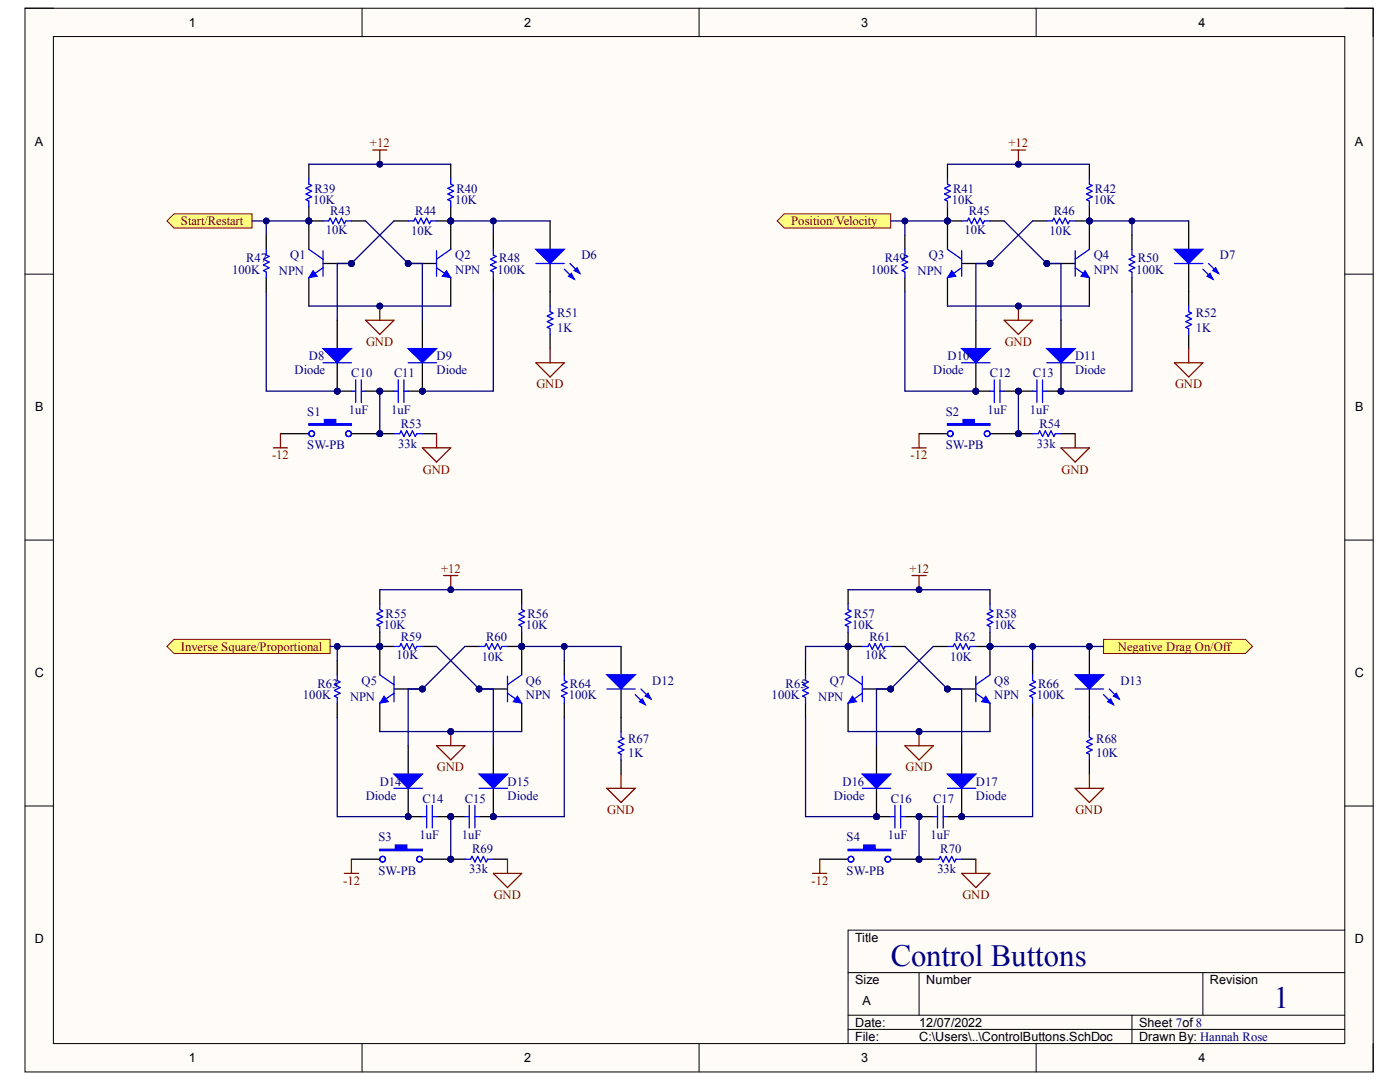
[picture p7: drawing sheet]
<svg xmlns="http://www.w3.org/2000/svg" width="279mm" height="216mm" viewBox="0 0 279 216" stroke-linecap="round" stroke-linejoin="round" font-family="sans-serif">
<defs><g id="words">
<g font-size="6.2" fill="#000080">
<text x="177.8" y="192.8">Control Buttons</text>
<text x="254.2" y="201.2">1</text>
</g>
<g font-size="2.5">
<text x="37.7" y="5.3">1</text>
<text x="104.6" y="5.3">2</text>
<text x="171.8" y="5.3">3</text>
<text x="239.2" y="5.3">4</text>
<text x="6.9" y="29.1">A</text>
<text x="270.4" y="29.1">A</text>
<text x="7" y="82.1">B</text>
<text x="270.5" y="82.1">B</text>
<text x="6.9" y="135.1">C</text>
<text x="270.4" y="135.1">C</text>
<text x="6.9" y="188.2">D</text>
<text x="170.7" y="187.9">Title</text>
<text x="270.4" y="188.2">D</text>
<text x="170.7" y="196.4">Size</text>
<text x="184.9" y="196.4">Number</text>
<text x="241.4" y="196.4">Revision</text>
<text x="172.1" y="200.6">A</text>
<text x="170.7" y="204.9">Date:</text>
<text x="170.7" y="207.7">File:</text>
<text x="183.4" y="204.9">12/07/2022</text>
<text x="183.4" y="207.7">C:\Users\..\ControlButtons.SchDoc</text>
<text x="227.3" y="204.9">Sheet 7of 8</text>
<text x="227.3" y="207.7">Drawn By: Hannah Rose</text>
<text x="37.7" y="212">1</text>
<text x="104.6" y="212">2</text>
<text x="171.8" y="212">3</text>
<text x="239.2" y="212">4</text>
</g>
<g font-size="2.5" fill="#800000">
<text x="73.8" y="29.4">+12</text>
<text x="201.3" y="29.4">+12</text>
<text x="36.1" y="45">Start/Restart</text>
<text x="157.9" y="45">Position/Velocity</text>
<text x="73.1" y="69">GND</text>
<text x="200.5" y="69">GND</text>
<text x="107.1" y="77.5">GND</text>
<text x="234.5" y="77.5">GND</text>
<text x="54.3" y="91.6">-12</text>
<text x="84.4" y="94.5">GND</text>
<text x="181.7" y="91.6">-12</text>
<text x="211.8" y="94.5">GND</text>
<text x="88" y="114.3">+12</text>
<text x="181.5" y="114.3">+12</text>
<text x="36.1" y="129.8">Inverse Square/Proportional</text>
<text x="223.1" y="129.8">Negative Drag On/Off</text>
<text x="87.2" y="153.9">GND</text>
<text x="180.7" y="153.9">GND</text>
<text x="121.2" y="162.4">GND</text>
<text x="214.6" y="162.4">GND</text>
<text x="68.5" y="176.5">-12</text>
<text x="98.5" y="179.3">GND</text>
<text x="162" y="176.5">-12</text>
<text x="192.1" y="179.3">GND</text>
</g>
<g font-size="2.5" fill="#000080">
<text x="62.5" y="40.7">10K</text>
<text x="62.8" y="38.5">R39</text>
<text x="90.8" y="40.7">10K</text>
<text x="91.1" y="38.5">R40</text>
<text x="189.9" y="40.7">10K</text>
<text x="190.2" y="38.5">R41</text>
<text x="218.3" y="40.7">10K</text>
<text x="218.5" y="38.5">R42</text>
<text x="65" y="46.7">10K</text>
<text x="65.9" y="42.9">R43</text>
<text x="82" y="46.9">10K</text>
<text x="82.9" y="42.9">R44</text>
<text x="192.5" y="46.7">10K</text>
<text x="193.3" y="42.9">R45</text>
<text x="209.5" y="46.9">10K</text>
<text x="210.3" y="42.9">R46</text>
<text x="49.1" y="52.3">R47</text>
<text x="57.9" y="51.7">Q1</text>
<text x="90.8" y="51.7">Q2</text>
<text x="99.6" y="52.3">R48</text>
<text x="116" y="51.7">D6</text>
<text x="176.6" y="52.3">R49</text>
<text x="185.4" y="51.7">Q3</text>
<text x="218.3" y="51.7">Q4</text>
<text x="227.1" y="52.3">R50</text>
<text x="243.5" y="51.7">D7</text>
<text x="46.3" y="54.6">100K</text>
<text x="55.6" y="54.9">NPN</text>
<text x="90.8" y="54.6">NPN</text>
<text x="99.3" y="54.6">100K</text>
<text x="173.8" y="54.6">100K</text>
<text x="183.1" y="54.9">NPN</text>
<text x="218.3" y="54.6">NPN</text>
<text x="226.7" y="54.6">100K</text>
<text x="111.2" y="63.3">R51</text>
<text x="238.7" y="63.3">R52</text>
<text x="61.7" y="71.8">D8</text>
<text x="87.1" y="71.8">D9</text>
<text x="111.2" y="66.2">1K</text>
<text x="189.1" y="71.8">D10</text>
<text x="214.6" y="71.8">D11</text>
<text x="238.7" y="66.2">1K</text>
<text x="58.8" y="74.6">Diode</text>
<text x="70.1" y="75.2">C10</text>
<text x="78.6" y="75.2">C11</text>
<text x="87.1" y="74.6">Diode</text>
<text x="186.2" y="74.6">Diode</text>
<text x="197.6" y="75.2">C12</text>
<text x="206.1" y="75.2">C13</text>
<text x="214.6" y="74.6">Diode</text>
<text x="61.3" y="82.9">S1</text>
<text x="69.6" y="82.6">1uF</text>
<text x="78.1" y="82.6">1uF</text>
<text x="188.8" y="82.9">S2</text>
<text x="197" y="82.6">1uF</text>
<text x="205.5" y="82.6">1uF</text>
<text x="61.3" y="89.7">SW-PB</text>
<text x="79.5" y="89.4">33k</text>
<text x="80" y="85.4">R53</text>
<text x="188.8" y="89.7">SW-PB</text>
<text x="206.9" y="89.4">33k</text>
<text x="207.4" y="85.4">R54</text>
<text x="76.6" y="125.6">10K</text>
<text x="77" y="123.3">R55</text>
<text x="105" y="125.6">10K</text>
<text x="105.3" y="123.3">R56</text>
<text x="170.1" y="125.6">10K</text>
<text x="170.4" y="123.3">R57</text>
<text x="198.4" y="125.6">10K</text>
<text x="198.7" y="123.3">R58</text>
<text x="79.2" y="131.6">10K</text>
<text x="80" y="127.9">R59</text>
<text x="96.2" y="131.8">10K</text>
<text x="97" y="127.9">R60</text>
<text x="172.7" y="131.6">10K</text>
<text x="173.5" y="127.9">R61</text>
<text x="189.6" y="131.8">10K</text>
<text x="190.5" y="127.9">R62</text>
<text x="63.3" y="137.2">R63</text>
<text x="72.1" y="136.7">Q5</text>
<text x="105" y="136.7">Q6</text>
<text x="113.7" y="137.2">R64</text>
<text x="130.2" y="136.7">D12</text>
<text x="156.8" y="137.2">R65</text>
<text x="165.6" y="136.7">Q7</text>
<text x="198.4" y="136.7">Q8</text>
<text x="207.2" y="137.2">R66</text>
<text x="223.6" y="136.7">D13</text>
<text x="60.5" y="139.4">100K</text>
<text x="69.9" y="139.8">NPN</text>
<text x="105" y="139.4">NPN</text>
<text x="113.5" y="139.4">100K</text>
<text x="154" y="139.4">100K</text>
<text x="163.3" y="139.8">NPN</text>
<text x="198.4" y="139.4">NPN</text>
<text x="206.9" y="139.4">100K</text>
<text x="125.3" y="148.2">R67</text>
<text x="218.8" y="148.2">R68</text>
<text x="125.3" y="151.1">1K</text>
<text x="218.8" y="151.1">10K</text>
<text x="73" y="159.6">Diode</text>
<text x="75.8" y="156.8">D14</text>
<text x="84.3" y="160.1">C14</text>
<text x="92.8" y="160.1">C15</text>
<text x="101.3" y="156.8">D15</text>
<text x="101.3" y="159.6">Diode</text>
<text x="166.4" y="159.6">Diode</text>
<text x="168.1" y="156.8">D16</text>
<text x="177.8" y="160.1">C16</text>
<text x="186.2" y="160.1">C17</text>
<text x="194.8" y="156.8">D17</text>
<text x="194.8" y="159.6">Diode</text>
<text x="75.5" y="167.8">S3</text>
<text x="83.7" y="167.5">1uF</text>
<text x="92.2" y="167.5">1uF</text>
<text x="169" y="167.8">S4</text>
<text x="177.2" y="167.5">1uF</text>
<text x="185.7" y="167.5">1uF</text>
<text x="94.2" y="170.3">R69</text>
<text x="187.7" y="170.3">R70</text>
<text x="75.5" y="174.6">SW-PB</text>
<text x="93.6" y="174.3">33k</text>
<text x="169" y="174.6">SW-PB</text>
<text x="187.1" y="174.3">33k</text>
</g>
</g></defs>
<path d="M5 1.6h269v212.3h-269z" fill-rule="evenodd" fill="#fffcf8"/>
<path d="M5 1.6h269v212.3h-269z" fill="none" stroke="#000" stroke-width=".2"/>
<path d="M10.7 7.3h257.7v200.9h-257.7z" fill-rule="evenodd" fill="#fffcf8"/>
<g fill="none" stroke="#000" stroke-width=".2">
<path d="M5 1.6h5.7M10.7 7.3h257.7v200.9h-257.7zM72.3 1.6v5.7M139.5 1.6v5.7M206.8 1.6v5.7M268.4 1.6h5.6v5.7M5 54.7h5.7M268.4 54.7h5.6M5 107.8h5.7M268.4 107.8h5.6M5 160.8h5.7M268.4 160.8h5.6"/>
<path d="M169.3 194.1h99.1M183.4 194.1v8.5M240.1 194.1v8.5M268.4 185.6h-99.1v22.6M72.3 208.2v5.7M139.5 208.2v5.7M169.3 202.6h99.1M169.3 205.4h99.1M206.8 208.2v5.7M225.9 202.6v5.6M274 208.2v5.7"/>
</g>
<circle cx="90" cy="44.1" r=".57" fill="#000080"/>
<circle cx="90" cy="44.1" r=".57" fill="none" stroke="#000080" stroke-width=".2"/>
<circle cx="81.5" cy="52.6" r=".57" fill="#000080"/>
<circle cx="81.5" cy="52.6" r=".57" fill="none" stroke="#000080" stroke-width=".2"/>
<path d="M90 44.1v5.7" fill="none" stroke="#000" stroke-width=".25"/>
<circle cx="90" cy="44.1" r=".57" fill="#000080"/>
<circle cx="90" cy="44.1" r=".57" fill="none" stroke="#000080" stroke-width=".2"/>
<path d="M81.5 52.6h5.6" fill="none" stroke="#000" stroke-width=".25"/>
<circle cx="81.5" cy="52.6" r=".57" fill="#000080"/>
<circle cx="81.5" cy="52.6" r=".57" fill="none" stroke="#000080" stroke-width=".2"/>
<path d="M90 55.4v5.7" fill="none" stroke="#000" stroke-width=".25"/>
<path d="M87.1 53.4l2.9 2M87.1 50v5.1M90 49.8l-2.9 1.9" fill="none" stroke="#00f" stroke-width=".25"/>
<path d="M89.1 54l.9 1.4-1.7-.3z" fill="#00f"/>
<path d="M89.1 54l.9 1.4-1.7-.3z" fill="none" stroke="#00f" stroke-width=".2"/>
<circle cx="61.6" cy="44.1" r=".57" fill="#000080"/>
<circle cx="61.6" cy="44.1" r=".57" fill="none" stroke="#000080" stroke-width=".2"/>
<circle cx="70.1" cy="52.6" r=".57" fill="#000080"/>
<circle cx="70.1" cy="52.6" r=".57" fill="none" stroke="#000080" stroke-width=".2"/>
<path d="M61.6 44.1v5.7" fill="none" stroke="#000" stroke-width=".25"/>
<circle cx="61.6" cy="44.1" r=".57" fill="#000080"/>
<circle cx="61.6" cy="44.1" r=".57" fill="none" stroke="#000080" stroke-width=".2"/>
<path d="M64.5 52.6h5.6" fill="none" stroke="#000" stroke-width=".25"/>
<circle cx="70.1" cy="52.6" r=".57" fill="#000080"/>
<circle cx="70.1" cy="52.6" r=".57" fill="none" stroke="#000080" stroke-width=".2"/>
<path d="M61.6 55.4v5.7" fill="none" stroke="#000" stroke-width=".25"/>
<path d="M61.6 49.8l2.9 1.9M64.5 53.4l-2.9 2M64.5 50v5.1" fill="none" stroke="#00f" stroke-width=".25"/>
<path d="M62.5 54l.8 1.1-1.7 .3z" fill="#00f"/>
<path d="M62.5 54l.8 1.1-1.7 .3z" fill="none" stroke="#00f" stroke-width=".2"/>
<circle cx="61.6" cy="44.1" r=".57" fill="#000080"/>
<circle cx="61.6" cy="44.1" r=".57" fill="none" stroke="#000080" stroke-width=".2"/>
<path d="M61.6 44.1h2.9M70.1 44.1h2.9" fill="none" stroke="#000" stroke-width=".25"/>
<circle cx="61.6" cy="44.1" r=".57" fill="#000080"/>
<circle cx="61.6" cy="44.1" r=".57" fill="none" stroke="#000080" stroke-width=".2"/>
<path d="M64.5 44.1h1.1l.3-.6 .6 1.2 .5-1.2 .6 1.2 .5-1.2 .6 1.2 .3-.6h1.1" fill="none" stroke="#00f" stroke-width=".25"/>
<circle cx="90" cy="44.1" r=".57" fill="#000080"/>
<circle cx="90" cy="44.1" r=".57" fill="none" stroke="#000080" stroke-width=".2"/>
<path d="M87.1 44.1h2.9" fill="none" stroke="#000" stroke-width=".25"/>
<circle cx="90" cy="44.1" r=".57" fill="#000080"/>
<circle cx="90" cy="44.1" r=".57" fill="none" stroke="#000080" stroke-width=".2"/>
<path d="M78.6 44.1h2.9" fill="none" stroke="#000" stroke-width=".25"/>
<path d="M81.5 44.1h1.1l.3-.6 .5 1.2 .6-1.2 .6 1.2 .5-1.2 .6 1.2 .3-.6h1.1" fill="none" stroke="#00f" stroke-width=".25"/>
<circle cx="61.6" cy="44.1" r=".57" fill="#000080"/>
<circle cx="61.6" cy="44.1" r=".57" fill="none" stroke="#000080" stroke-width=".2"/>
<path d="M61.6 32.8v2.8M61.6 41.3v2.8" fill="none" stroke="#000" stroke-width=".25"/>
<circle cx="61.6" cy="44.1" r=".57" fill="#000080"/>
<circle cx="61.6" cy="44.1" r=".57" fill="none" stroke="#000080" stroke-width=".2"/>
<path d="M61.6 35.6v1.1l.6 .3-1.1 .6 1.1 .5-1.1 .6 1.1 .6-1.1 .5 .5 .3v1.2" fill="none" stroke="#00f" stroke-width=".25"/>
<circle cx="90" cy="44.1" r=".57" fill="#000080"/>
<circle cx="90" cy="44.1" r=".57" fill="none" stroke="#000080" stroke-width=".2"/>
<path d="M90 32.8v2.8M90 41.3v2.8" fill="none" stroke="#000" stroke-width=".25"/>
<circle cx="90" cy="44.1" r=".57" fill="#000080"/>
<circle cx="90" cy="44.1" r=".57" fill="none" stroke="#000080" stroke-width=".2"/>
<path d="M90 35.6v1.1l.5 .3-1.1 .6 1.1 .5-1.1 .6 1.1 .6-1.1 .5 .6 .3v1.2M53.1 49.8v1.1l.6 .3-1.1 .5 1.1 .6-1.1 .6 1.1 .5-1.1 .6 .5 .3v1.1M98.5 49.8v1.1l.5 .3-1.1 .5 1.1 .6-1.1 .6 1.1 .5-1.1 .6 .6 .3v1.1" fill="none" stroke="#00f" stroke-width=".25"/>
<path d="M53.1 46.9v2.9M53.1 55.4v2.8M98.5 46.9v2.9M98.5 55.4v2.8" fill="none" stroke="#000" stroke-width=".25"/>
<circle cx="75.8" cy="78" r=".57" fill="#000080"/>
<circle cx="75.8" cy="78" r=".57" fill="none" stroke="#000080" stroke-width=".2"/>
<circle cx="84.3" cy="78" r=".57" fill="#000080"/>
<circle cx="84.3" cy="78" r=".57" fill="none" stroke="#000080" stroke-width=".2"/>
<path d="M75.8 78h2.8" fill="none" stroke="#000" stroke-width=".25"/>
<circle cx="75.8" cy="78" r=".57" fill="#000080"/>
<circle cx="75.8" cy="78" r=".57" fill="none" stroke="#000080" stroke-width=".2"/>
<path d="M81.5 78h2.8" fill="none" stroke="#000" stroke-width=".25"/>
<circle cx="84.3" cy="78" r=".57" fill="#000080"/>
<circle cx="84.3" cy="78" r=".57" fill="none" stroke="#000080" stroke-width=".2"/>
<path d="M78.6 78h.9M79.5 75.8v4.5M80.6 75.8v4.5M80.6 78h.9" fill="none" stroke="#00f" stroke-width=".25"/>
<circle cx="67.3" cy="78" r=".57" fill="#000080"/>
<circle cx="67.3" cy="78" r=".57" fill="none" stroke="#000080" stroke-width=".2"/>
<circle cx="75.8" cy="78" r=".57" fill="#000080"/>
<circle cx="75.8" cy="78" r=".57" fill="none" stroke="#000080" stroke-width=".2"/>
<path d="M67.3 78h2.8" fill="none" stroke="#000" stroke-width=".25"/>
<circle cx="67.3" cy="78" r=".57" fill="#000080"/>
<circle cx="67.3" cy="78" r=".57" fill="none" stroke="#000080" stroke-width=".2"/>
<path d="M73 78h2.8" fill="none" stroke="#000" stroke-width=".25"/>
<circle cx="75.8" cy="78" r=".57" fill="#000080"/>
<circle cx="75.8" cy="78" r=".57" fill="none" stroke="#000080" stroke-width=".2"/>
<path d="M70.1 78h.9M71 75.8v4.5M72.1 75.8v4.5M72.1 78h.9" fill="none" stroke="#00f" stroke-width=".25"/>
<circle cx="67.3" cy="78" r=".57" fill="#000080"/>
<circle cx="67.3" cy="78" r=".57" fill="none" stroke="#000080" stroke-width=".2"/>
<path d="M67.3 63.9v5.7M67.3 72.4v5.6" fill="none" stroke="#000" stroke-width=".25"/>
<circle cx="67.3" cy="78" r=".57" fill="#000080"/>
<circle cx="67.3" cy="78" r=".57" fill="none" stroke="#000080" stroke-width=".2"/>
<path d="M64.5 69.6h5.6l-2.8 2.8z" fill="#00f"/>
<path d="M64.5 69.6h5.6l-2.8 2.8zM64.5 72.4h5.6" fill="none" stroke="#00f" stroke-width=".25"/>
<circle cx="84.3" cy="78" r=".57" fill="#000080"/>
<circle cx="84.3" cy="78" r=".57" fill="none" stroke="#000080" stroke-width=".2"/>
<path d="M84.3 63.9v5.7M84.3 72.4v5.6" fill="none" stroke="#000" stroke-width=".25"/>
<circle cx="84.3" cy="78" r=".57" fill="#000080"/>
<circle cx="84.3" cy="78" r=".57" fill="none" stroke="#000080" stroke-width=".2"/>
<path d="M81.5 69.6h5.6l-2.8 2.8z" fill="#00f"/>
<path d="M81.5 69.6h5.6l-2.8 2.8zM81.5 72.4h5.6" fill="none" stroke="#00f" stroke-width=".25"/>
<path d="M74.4 29.9h2.8M75.8 29.9v2.9" fill="none" stroke="#800000" stroke-width=".25"/>
<circle cx="75.8" cy="32.8" r=".57" fill="#000080"/>
<circle cx="75.8" cy="32.8" r=".57" fill="none" stroke="#000080" stroke-width=".2"/>
<circle cx="75.8" cy="86.5" r=".57" fill="#000080"/>
<circle cx="75.8" cy="86.5" r=".57" fill="none" stroke="#000080" stroke-width=".2"/>
<path d="M56 86.5h5.6M70.1 86.5h5.7" fill="none" stroke="#000" stroke-width=".25"/>
<circle cx="75.8" cy="86.5" r=".57" fill="#000080"/>
<circle cx="75.8" cy="86.5" r=".57" fill="none" stroke="#000080" stroke-width=".2"/>
<path d="M61.6 84.6h3.1v-.9h2.3v.9h3.1v.2h-8.5z" fill-rule="evenodd" fill="#00f"/>
<g fill="none" stroke="#00f" stroke-width=".25">
<path d="M61.6 84.6h3.1v-.9h2.3v.9h3.1v.2h-8.5z"/>
<circle cx="62.2" cy="86.5" r=".57"/>
<circle cx="69.6" cy="86.5" r=".57"/>
</g>
<path d="M54.6 89.4h2.8M56 86.5v2.9" fill="none" stroke="#800000" stroke-width=".25"/>
<circle cx="75.8" cy="86.5" r=".57" fill="#000080"/>
<circle cx="75.8" cy="86.5" r=".57" fill="none" stroke="#000080" stroke-width=".2"/>
<path d="M75.8 86.5h2.8M84.3 86.5h2.8" fill="none" stroke="#000" stroke-width=".25"/>
<circle cx="75.8" cy="86.5" r=".57" fill="#000080"/>
<circle cx="75.8" cy="86.5" r=".57" fill="none" stroke="#000080" stroke-width=".2"/>
<path d="M78.6 86.5h1.2l.2-.5 .6 1.1 .6-1.1 .5 1.1 .6-1.1 .6 1.1 .3-.6h1.1" fill="none" stroke="#00f" stroke-width=".25"/>
<path d="M73 63.9h5.6l-2.8 2.8zM75.8 61.1v2.8M84.3 89.4h5.7l-2.9 2.8zM87.1 86.5v2.9" fill="none" stroke="#800000" stroke-width=".25"/>
<circle cx="75.8" cy="61.1" r=".57" fill="#000080"/>
<circle cx="75.8" cy="61.1" r=".57" fill="none" stroke="#000080" stroke-width=".2"/>
<path d="M109.8 44.1v5.7M109.8 52.6v5.6" fill="none" stroke="#000" stroke-width=".25"/>
<path d="M106.9 49.8h5.7l-2.8 2.8z" fill="#00f"/>
<path d="M106.9 49.8h5.7l-2.8 2.8zM112.6 53.7l2 2M113.7 52.6l2 2" fill="none" stroke="#00f" stroke-width=".25"/>
<path d="M113.5 55.1l.5-.5 .6 1.1z" fill="#00f"/>
<path d="M113.5 55.1l.5-.5 .6 1.1z" fill="none" stroke="#00f" stroke-width=".25"/>
<path d="M114.6 54l.6-.6 .5 1.2z" fill="#00f"/>
<path d="M106.9 52.6h5.7M114.6 54l.6-.6 .5 1.2zM109.8 61.1v1.1l.5 .3-1.1 .5 1.1 .6-1.1 .6 1.1 .5-1.1 .6 .6 .3v1.1" fill="none" stroke="#00f" stroke-width=".25"/>
<path d="M109.8 58.2v2.9M109.8 66.7v2.9" fill="none" stroke="#000" stroke-width=".25"/>
<path d="M106.9 72.4h5.7l-2.8 2.8zM109.8 69.6v2.8" fill="none" stroke="#800000" stroke-width=".25"/>
<path d="M33.3 44.1l1.4-1.4h15.6v2.8h-15.6z" fill-rule="evenodd" fill="#ffff80"/>
<path d="M33.3 44.1l1.4-1.4h15.6v2.8h-15.6z" fill="none" stroke="#800000" stroke-width=".2"/>
<circle cx="217.4" cy="44.1" r=".57" fill="#000080"/>
<circle cx="217.4" cy="44.1" r=".57" fill="none" stroke="#000080" stroke-width=".2"/>
<circle cx="208.9" cy="52.6" r=".57" fill="#000080"/>
<circle cx="208.9" cy="52.6" r=".57" fill="none" stroke="#000080" stroke-width=".2"/>
<path d="M217.4 44.1v5.7" fill="none" stroke="#000" stroke-width=".25"/>
<circle cx="217.4" cy="44.1" r=".57" fill="#000080"/>
<circle cx="217.4" cy="44.1" r=".57" fill="none" stroke="#000080" stroke-width=".2"/>
<path d="M208.9 52.6h5.7" fill="none" stroke="#000" stroke-width=".25"/>
<circle cx="208.9" cy="52.6" r=".57" fill="#000080"/>
<circle cx="208.9" cy="52.6" r=".57" fill="none" stroke="#000080" stroke-width=".2"/>
<path d="M217.4 55.4v5.7" fill="none" stroke="#000" stroke-width=".25"/>
<path d="M214.6 53.4l2.8 2M214.6 50v5.1M217.4 49.8l-2.8 1.9" fill="none" stroke="#00f" stroke-width=".25"/>
<path d="M216.6 54l.8 1.4-1.7-.3z" fill="#00f"/>
<path d="M216.6 54l.8 1.4-1.7-.3z" fill="none" stroke="#00f" stroke-width=".2"/>
<circle cx="189.1" cy="44.1" r=".57" fill="#000080"/>
<circle cx="189.1" cy="44.1" r=".57" fill="none" stroke="#000080" stroke-width=".2"/>
<circle cx="197.6" cy="52.6" r=".57" fill="#000080"/>
<circle cx="197.6" cy="52.6" r=".57" fill="none" stroke="#000080" stroke-width=".2"/>
<path d="M189.1 44.1v5.7" fill="none" stroke="#000" stroke-width=".25"/>
<circle cx="189.1" cy="44.1" r=".57" fill="#000080"/>
<circle cx="189.1" cy="44.1" r=".57" fill="none" stroke="#000080" stroke-width=".2"/>
<path d="M191.9 52.6h5.7" fill="none" stroke="#000" stroke-width=".25"/>
<circle cx="197.6" cy="52.6" r=".57" fill="#000080"/>
<circle cx="197.6" cy="52.6" r=".57" fill="none" stroke="#000080" stroke-width=".2"/>
<path d="M189.1 55.4v5.7" fill="none" stroke="#000" stroke-width=".25"/>
<path d="M189.1 49.8l2.8 1.9M191.9 53.4l-2.8 2M191.9 50v5.1" fill="none" stroke="#00f" stroke-width=".25"/>
<path d="M189.9 54l.9 1.1-1.7 .3z" fill="#00f"/>
<path d="M189.9 54l.9 1.1-1.7 .3z" fill="none" stroke="#00f" stroke-width=".2"/>
<circle cx="189.1" cy="44.1" r=".57" fill="#000080"/>
<circle cx="189.1" cy="44.1" r=".57" fill="none" stroke="#000080" stroke-width=".2"/>
<path d="M189.1 44.1h2.8M197.6 44.1h2.8" fill="none" stroke="#000" stroke-width=".25"/>
<circle cx="189.1" cy="44.1" r=".57" fill="#000080"/>
<circle cx="189.1" cy="44.1" r=".57" fill="none" stroke="#000080" stroke-width=".2"/>
<path d="M191.9 44.1h1.2l.2-.6 .6 1.2 .6-1.2 .5 1.2 .6-1.2 .6 1.2 .2-.6h1.2" fill="none" stroke="#00f" stroke-width=".25"/>
<circle cx="217.4" cy="44.1" r=".57" fill="#000080"/>
<circle cx="217.4" cy="44.1" r=".57" fill="none" stroke="#000080" stroke-width=".2"/>
<path d="M214.6 44.1h2.8" fill="none" stroke="#000" stroke-width=".25"/>
<circle cx="217.4" cy="44.1" r=".57" fill="#000080"/>
<circle cx="217.4" cy="44.1" r=".57" fill="none" stroke="#000080" stroke-width=".2"/>
<path d="M206.1 44.1h2.8" fill="none" stroke="#000" stroke-width=".25"/>
<path d="M208.9 44.1h1.1l.3-.6 .6 1.2 .6-1.2 .5 1.2 .6-1.2 .6 1.2 .2-.6h1.2" fill="none" stroke="#00f" stroke-width=".25"/>
<circle cx="189.1" cy="44.1" r=".57" fill="#000080"/>
<circle cx="189.1" cy="44.1" r=".57" fill="none" stroke="#000080" stroke-width=".2"/>
<path d="M189.1 32.8v2.8M189.1 41.3v2.8" fill="none" stroke="#000" stroke-width=".25"/>
<circle cx="189.1" cy="44.1" r=".57" fill="#000080"/>
<circle cx="189.1" cy="44.1" r=".57" fill="none" stroke="#000080" stroke-width=".2"/>
<path d="M189.1 35.6v1.1l.5 .3-1.1 .6 1.1 .6-1.1 .5 1.1 .6-1.1 .5 .6 .3v1.2" fill="none" stroke="#00f" stroke-width=".25"/>
<circle cx="217.4" cy="44.1" r=".57" fill="#000080"/>
<circle cx="217.4" cy="44.1" r=".57" fill="none" stroke="#000080" stroke-width=".2"/>
<path d="M217.4 32.8v2.8M217.4 41.3v2.8" fill="none" stroke="#000" stroke-width=".25"/>
<circle cx="217.4" cy="44.1" r=".57" fill="#000080"/>
<circle cx="217.4" cy="44.1" r=".57" fill="none" stroke="#000080" stroke-width=".2"/>
<path d="M217.4 35.6v1.1l.6 .3-1.2 .6 1.2 .6-1.2 .5 1.2 .6-1.2 .5 .6 .3v1.2M180.6 49.8v1.1l.6 .3-1.2 .5 1.2 .6-1.2 .6 1.2 .5-1.2 .6 .6 .3v1.1M225.9 49.8v1.1l.6 .3-1.2 .5 1.2 .6-1.2 .6 1.2 .5-1.2 .6 .6 .3v1.1" fill="none" stroke="#00f" stroke-width=".25"/>
<path d="M180.6 46.9v2.9M180.6 55.4v2.8M225.9 46.9v2.9M225.9 55.4v2.8" fill="none" stroke="#000" stroke-width=".25"/>
<circle cx="203.2" cy="78.1" r=".56" fill="#000080"/>
<circle cx="203.2" cy="78.1" r=".56" fill="none" stroke="#000080" stroke-width=".2"/>
<circle cx="211.7" cy="78.1" r=".57" fill="#000080"/>
<circle cx="211.7" cy="78.1" r=".57" fill="none" stroke="#000080" stroke-width=".2"/>
<path d="M203.2 78h2.9" fill="none" stroke="#000" stroke-width=".25"/>
<circle cx="203.2" cy="78.1" r=".56" fill="#000080"/>
<circle cx="203.2" cy="78.1" r=".56" fill="none" stroke="#000080" stroke-width=".2"/>
<path d="M208.9 78h2.8" fill="none" stroke="#000" stroke-width=".25"/>
<circle cx="211.7" cy="78.1" r=".57" fill="#000080"/>
<circle cx="211.7" cy="78.1" r=".57" fill="none" stroke="#000080" stroke-width=".2"/>
<path d="M206.1 78h.8M206.9 75.8v4.5M208.1 75.8v4.5M208.1 78h.8" fill="none" stroke="#00f" stroke-width=".25"/>
<circle cx="194.7" cy="78.1" r=".57" fill="#000080"/>
<circle cx="194.7" cy="78.1" r=".57" fill="none" stroke="#000080" stroke-width=".2"/>
<circle cx="203.2" cy="78.1" r=".56" fill="#000080"/>
<circle cx="203.2" cy="78.1" r=".56" fill="none" stroke="#000080" stroke-width=".2"/>
<path d="M194.8 78h2.8" fill="none" stroke="#000" stroke-width=".25"/>
<circle cx="194.7" cy="78.1" r=".57" fill="#000080"/>
<circle cx="194.7" cy="78.1" r=".57" fill="none" stroke="#000080" stroke-width=".2"/>
<path d="M200.4 78h2.8" fill="none" stroke="#000" stroke-width=".25"/>
<circle cx="203.2" cy="78.1" r=".56" fill="#000080"/>
<circle cx="203.2" cy="78.1" r=".56" fill="none" stroke="#000080" stroke-width=".2"/>
<path d="M197.6 78h.8M198.4 75.8v4.5M199.6 75.8v4.5M199.6 78h.8" fill="none" stroke="#00f" stroke-width=".25"/>
<circle cx="194.7" cy="78.1" r=".57" fill="#000080"/>
<circle cx="194.7" cy="78.1" r=".57" fill="none" stroke="#000080" stroke-width=".2"/>
<path d="M194.8 63.9v5.7M194.8 72.4v5.6" fill="none" stroke="#000" stroke-width=".25"/>
<circle cx="194.7" cy="78.1" r=".57" fill="#000080"/>
<circle cx="194.7" cy="78.1" r=".57" fill="none" stroke="#000080" stroke-width=".2"/>
<path d="M191.9 69.6h5.7l-2.8 2.8z" fill="#00f"/>
<path d="M191.9 69.6h5.7l-2.8 2.8zM191.9 72.4h5.7" fill="none" stroke="#00f" stroke-width=".25"/>
<circle cx="211.7" cy="78.1" r=".57" fill="#000080"/>
<circle cx="211.7" cy="78.1" r=".57" fill="none" stroke="#000080" stroke-width=".2"/>
<path d="M211.7 63.9v5.7M211.7 72.4v5.6" fill="none" stroke="#000" stroke-width=".25"/>
<circle cx="211.7" cy="78.1" r=".57" fill="#000080"/>
<circle cx="211.7" cy="78.1" r=".57" fill="none" stroke="#000080" stroke-width=".2"/>
<path d="M208.9 69.6h5.7l-2.9 2.8z" fill="#00f"/>
<path d="M208.9 69.6h5.7l-2.9 2.8zM208.9 72.4h5.7" fill="none" stroke="#00f" stroke-width=".25"/>
<path d="M201.8 29.9h2.9M203.2 29.9v2.9" fill="none" stroke="#800000" stroke-width=".25"/>
<circle cx="203.2" cy="32.8" r=".56" fill="#000080"/>
<circle cx="203.2" cy="32.8" r=".56" fill="none" stroke="#000080" stroke-width=".2"/>
<circle cx="203.2" cy="86.5" r=".56" fill="#000080"/>
<circle cx="203.2" cy="86.5" r=".56" fill="none" stroke="#000080" stroke-width=".2"/>
<path d="M183.4 86.5h5.7M197.6 86.5h5.6" fill="none" stroke="#000" stroke-width=".25"/>
<circle cx="203.2" cy="86.5" r=".56" fill="#000080"/>
<circle cx="203.2" cy="86.5" r=".56" fill="none" stroke="#000080" stroke-width=".2"/>
<path d="M189.1 84.6h3.1v-.9h2.3v.9h3.1v.2h-8.5z" fill-rule="evenodd" fill="#00f"/>
<g fill="none" stroke="#00f" stroke-width=".25">
<path d="M189.1 84.6h3.1v-.9h2.3v.9h3.1v.2h-8.5z"/>
<circle cx="189.7" cy="86.5" r=".56"/>
<circle cx="189.7" cy="86.5" r=".57"/>
<circle cx="197" cy="86.5" r=".57"/>
<circle cx="197" cy="86.5" r=".56"/>
</g>
<path d="M182 89.4h2.8M183.4 86.5v2.9" fill="none" stroke="#800000" stroke-width=".25"/>
<circle cx="203.2" cy="86.5" r=".56" fill="#000080"/>
<circle cx="203.2" cy="86.5" r=".56" fill="none" stroke="#000080" stroke-width=".2"/>
<path d="M203.2 86.5h2.9M211.7 86.5h2.9" fill="none" stroke="#000" stroke-width=".25"/>
<circle cx="203.2" cy="86.5" r=".56" fill="#000080"/>
<circle cx="203.2" cy="86.5" r=".56" fill="none" stroke="#000080" stroke-width=".2"/>
<path d="M206.1 86.5h1.1l.3-.5 .6 1.1 .5-1.1 .6 1.1 .6-1.1 .5 1.1 .3-.6h1.1" fill="none" stroke="#00f" stroke-width=".25"/>
<path d="M200.4 63.9h5.7l-2.9 2.8zM203.2 61.1v2.8M211.7 89.4h5.7l-2.8 2.8zM214.6 86.5v2.9" fill="none" stroke="#800000" stroke-width=".25"/>
<circle cx="203.2" cy="61.1" r=".56" fill="#000080"/>
<circle cx="203.2" cy="61.1" r=".56" fill="none" stroke="#000080" stroke-width=".2"/>
<path d="M237.2 44.1v5.7M237.2 52.6v5.6" fill="none" stroke="#000" stroke-width=".25"/>
<path d="M234.4 49.8h5.7l-2.9 2.8z" fill="#00f"/>
<path d="M234.4 49.8h5.7l-2.9 2.8zM240.1 53.7l1.9 2M241.2 52.6l2 2" fill="none" stroke="#00f" stroke-width=".25"/>
<path d="M240.9 55.1l.6-.5 .5 1.1z" fill="#00f"/>
<path d="M240.9 55.1l.6-.5 .5 1.1z" fill="none" stroke="#00f" stroke-width=".25"/>
<path d="M242.6 53.4l.6 1.2-1.2-.6z" fill="#00f"/>
<path d="M234.4 52.6h5.7M242.6 53.4l.6 1.2-1.2-.6zM237.2 61.1v1.1l.6 .3-1.1 .5 1.1 .6-1.1 .6 1.1 .6-1.1 .5 .5 .3v1.1" fill="none" stroke="#00f" stroke-width=".25"/>
<path d="M237.2 58.2v2.9M237.2 66.7v2.9" fill="none" stroke="#000" stroke-width=".25"/>
<path d="M234.4 72.4h5.7l-2.9 2.8zM237.2 69.6v2.8" fill="none" stroke="#800000" stroke-width=".25"/>
<path d="M155.1 44.1l1.4-1.4h21.3v2.8h-21.3z" fill-rule="evenodd" fill="#ffff80"/>
<path d="M155.1 44.1l1.4-1.4h21.3v2.8h-21.3z" fill="none" stroke="#800000" stroke-width=".2"/>
<circle cx="197.6" cy="129" r=".56" fill="#000080"/>
<circle cx="197.6" cy="129" r=".56" fill="none" stroke="#000080" stroke-width=".2"/>
<circle cx="189.1" cy="137.5" r=".57" fill="#000080"/>
<circle cx="189.1" cy="137.5" r=".57" fill="none" stroke="#000080" stroke-width=".2"/>
<path d="M197.6 129v5.6" fill="none" stroke="#000" stroke-width=".25"/>
<circle cx="197.6" cy="129" r=".56" fill="#000080"/>
<circle cx="197.6" cy="129" r=".56" fill="none" stroke="#000080" stroke-width=".2"/>
<path d="M189.1 137.5h5.7" fill="none" stroke="#000" stroke-width=".25"/>
<circle cx="189.1" cy="137.5" r=".57" fill="#000080"/>
<circle cx="189.1" cy="137.5" r=".57" fill="none" stroke="#000080" stroke-width=".2"/>
<path d="M197.6 140.3v5.7" fill="none" stroke="#000" stroke-width=".25"/>
<path d="M194.8 138.3l2.8 2M194.8 134.9v5.1M197.6 134.6l-2.8 2" fill="none" stroke="#00f" stroke-width=".25"/>
<path d="M196.7 138.9l.9 1.4-1.7-.3z" fill="#00f"/>
<path d="M196.7 138.9l.9 1.4-1.7-.3z" fill="none" stroke="#00f" stroke-width=".2"/>
<circle cx="169.3" cy="129" r=".57" fill="#000080"/>
<circle cx="169.3" cy="129" r=".57" fill="none" stroke="#000080" stroke-width=".2"/>
<circle cx="177.8" cy="137.5" r=".57" fill="#000080"/>
<circle cx="177.8" cy="137.5" r=".57" fill="none" stroke="#000080" stroke-width=".2"/>
<path d="M169.3 129v5.6" fill="none" stroke="#000" stroke-width=".25"/>
<circle cx="169.3" cy="129" r=".57" fill="#000080"/>
<circle cx="169.3" cy="129" r=".57" fill="none" stroke="#000080" stroke-width=".2"/>
<path d="M172.1 137.5h5.7" fill="none" stroke="#000" stroke-width=".25"/>
<circle cx="177.8" cy="137.5" r=".57" fill="#000080"/>
<circle cx="177.8" cy="137.5" r=".57" fill="none" stroke="#000080" stroke-width=".2"/>
<path d="M169.3 140.3v5.7" fill="none" stroke="#000" stroke-width=".25"/>
<path d="M169.3 134.6l2.8 2M172.1 138.3l-2.8 2M172.1 134.9v5.1" fill="none" stroke="#00f" stroke-width=".25"/>
<path d="M170.1 138.9l.9 1.1-1.7 .3z" fill="#00f"/>
<path d="M170.1 138.9l.9 1.1-1.7 .3z" fill="none" stroke="#00f" stroke-width=".2"/>
<circle cx="169.3" cy="129" r=".57" fill="#000080"/>
<circle cx="169.3" cy="129" r=".57" fill="none" stroke="#000080" stroke-width=".2"/>
<path d="M169.3 129h2.8M177.8 129h2.8" fill="none" stroke="#000" stroke-width=".25"/>
<circle cx="169.3" cy="129" r=".57" fill="#000080"/>
<circle cx="169.3" cy="129" r=".57" fill="none" stroke="#000080" stroke-width=".2"/>
<path d="M172.1 129h1.1l.3-.6 .6 1.2 .5-1.2 .6 1.2 .6-1.2 .5 1.2 .3-.6h1.2" fill="none" stroke="#00f" stroke-width=".25"/>
<circle cx="197.6" cy="129" r=".56" fill="#000080"/>
<circle cx="197.6" cy="129" r=".56" fill="none" stroke="#000080" stroke-width=".2"/>
<path d="M194.8 129h2.8" fill="none" stroke="#000" stroke-width=".25"/>
<circle cx="197.6" cy="129" r=".56" fill="#000080"/>
<circle cx="197.6" cy="129" r=".56" fill="none" stroke="#000080" stroke-width=".2"/>
<path d="M186.3 129h2.8" fill="none" stroke="#000" stroke-width=".25"/>
<path d="M189.1 129h1.1l.3-.6 .6 1.2 .5-1.2 .6 1.2 .6-1.2 .5 1.2 .3-.6h1.2" fill="none" stroke="#00f" stroke-width=".25"/>
<circle cx="169.3" cy="129" r=".57" fill="#000080"/>
<circle cx="169.3" cy="129" r=".57" fill="none" stroke="#000080" stroke-width=".2"/>
<path d="M169.3 117.7v2.8M169.3 126.2v2.8" fill="none" stroke="#000" stroke-width=".25"/>
<circle cx="169.3" cy="129" r=".57" fill="#000080"/>
<circle cx="169.3" cy="129" r=".57" fill="none" stroke="#000080" stroke-width=".2"/>
<path d="M169.3 120.5v1.1l.5 .3-1.1 .6 1.1 .5-1.1 .6 1.1 .6-1.1 .5 .6 .3v1.2" fill="none" stroke="#00f" stroke-width=".25"/>
<circle cx="197.6" cy="129" r=".56" fill="#000080"/>
<circle cx="197.6" cy="129" r=".56" fill="none" stroke="#000080" stroke-width=".2"/>
<path d="M197.6 117.7v2.8M197.6 126.2v2.8" fill="none" stroke="#000" stroke-width=".25"/>
<circle cx="197.6" cy="129" r=".56" fill="#000080"/>
<circle cx="197.6" cy="129" r=".56" fill="none" stroke="#000080" stroke-width=".2"/>
<path d="M160.8 134.6v1.2l.5 .3-1.1 .5 1.1 .6-1.1 .6 1.1 .5-1.1 .6 .6 .3v1.1M197.6 120.5v1.1l.5 .3-1.1 .6 1.1 .6-1.1 .5 1.1 .6-1.1 .6 .6 .2v1.2M206.1 134.6v1.2l.5 .3-1.1 .5 1.1 .6-1.1 .6 1.1 .5-1.1 .6 .6 .3v1.1" fill="none" stroke="#00f" stroke-width=".25"/>
<path d="M160.8 131.8v2.8M206.1 131.8v2.8M160.8 140.3v2.8M206.1 140.3v2.8" fill="none" stroke="#000" stroke-width=".25"/>
<circle cx="183.4" cy="163" r=".57" fill="#000080"/>
<circle cx="183.4" cy="163" r=".57" fill="none" stroke="#000080" stroke-width=".2"/>
<circle cx="191.9" cy="163" r=".57" fill="#000080"/>
<circle cx="191.9" cy="163" r=".57" fill="none" stroke="#000080" stroke-width=".2"/>
<path d="M183.4 162.9h2.9" fill="none" stroke="#000" stroke-width=".25"/>
<circle cx="183.4" cy="163" r=".57" fill="#000080"/>
<circle cx="183.4" cy="163" r=".57" fill="none" stroke="#000080" stroke-width=".2"/>
<path d="M189.1 162.9h2.8" fill="none" stroke="#000" stroke-width=".25"/>
<circle cx="191.9" cy="163" r=".57" fill="#000080"/>
<circle cx="191.9" cy="163" r=".57" fill="none" stroke="#000080" stroke-width=".2"/>
<path d="M186.3 162.9h.8M187.1 160.7v4.5M188.2 160.7v4.5M188.2 162.9h.9" fill="none" stroke="#00f" stroke-width=".25"/>
<circle cx="174.9" cy="163" r=".56" fill="#000080"/>
<circle cx="174.9" cy="163" r=".56" fill="none" stroke="#000080" stroke-width=".2"/>
<circle cx="183.4" cy="163" r=".57" fill="#000080"/>
<circle cx="183.4" cy="163" r=".57" fill="none" stroke="#000080" stroke-width=".2"/>
<path d="M174.9 162.9h2.9" fill="none" stroke="#000" stroke-width=".25"/>
<circle cx="174.9" cy="163" r=".56" fill="#000080"/>
<circle cx="174.9" cy="163" r=".56" fill="none" stroke="#000080" stroke-width=".2"/>
<path d="M180.6 162.9h2.8" fill="none" stroke="#000" stroke-width=".25"/>
<circle cx="183.4" cy="163" r=".57" fill="#000080"/>
<circle cx="183.4" cy="163" r=".57" fill="none" stroke="#000080" stroke-width=".2"/>
<path d="M177.8 162.9h.8M178.6 160.7v4.5M179.7 160.7v4.5M179.7 162.9h.9" fill="none" stroke="#00f" stroke-width=".25"/>
<circle cx="174.9" cy="163" r=".56" fill="#000080"/>
<circle cx="174.9" cy="163" r=".56" fill="none" stroke="#000080" stroke-width=".2"/>
<path d="M174.9 148.8v5.7M174.9 157.3v5.6" fill="none" stroke="#000" stroke-width=".25"/>
<circle cx="174.9" cy="163" r=".56" fill="#000080"/>
<circle cx="174.9" cy="163" r=".56" fill="none" stroke="#000080" stroke-width=".2"/>
<path d="M172.1 154.5h5.7l-2.9 2.8z" fill="#00f"/>
<path d="M172.1 154.5h5.7l-2.9 2.8zM172.1 157.3h5.7" fill="none" stroke="#00f" stroke-width=".25"/>
<circle cx="191.9" cy="163" r=".57" fill="#000080"/>
<circle cx="191.9" cy="163" r=".57" fill="none" stroke="#000080" stroke-width=".2"/>
<path d="M191.9 148.8v5.7M191.9 157.3v5.6" fill="none" stroke="#000" stroke-width=".25"/>
<circle cx="191.9" cy="163" r=".57" fill="#000080"/>
<circle cx="191.9" cy="163" r=".57" fill="none" stroke="#000080" stroke-width=".2"/>
<path d="M189.1 154.5h5.7l-2.9 2.8z" fill="#00f"/>
<path d="M189.1 154.5h5.7l-2.9 2.8zM189.1 157.3h5.7" fill="none" stroke="#00f" stroke-width=".25"/>
<path d="M182 114.8h2.8M183.4 114.8v2.9" fill="none" stroke="#800000" stroke-width=".25"/>
<circle cx="183.4" cy="117.7" r=".57" fill="#000080"/>
<circle cx="183.4" cy="117.7" r=".57" fill="none" stroke="#000080" stroke-width=".2"/>
<circle cx="183.4" cy="171.4" r=".57" fill="#000080"/>
<circle cx="183.4" cy="171.4" r=".57" fill="none" stroke="#000080" stroke-width=".2"/>
<path d="M163.6 171.4h5.7M177.8 171.4h5.6" fill="none" stroke="#000" stroke-width=".25"/>
<circle cx="183.4" cy="171.4" r=".57" fill="#000080"/>
<circle cx="183.4" cy="171.4" r=".57" fill="none" stroke="#000080" stroke-width=".2"/>
<path d="M169.3 169.5h3.1v-.9h2.2v.9h3.2v.2h-8.5z" fill-rule="evenodd" fill="#00f"/>
<g fill="none" stroke="#00f" stroke-width=".25">
<path d="M169.3 169.5h3.1v-.9h2.2v.9h3.2v.2h-8.5z"/>
<circle cx="169.8" cy="171.4" r=".57"/>
<circle cx="177.2" cy="171.4" r=".56"/>
<circle cx="177.2" cy="171.4" r=".57"/>
</g>
<path d="M162.2 174.3h2.8M163.6 171.4v2.9" fill="none" stroke="#800000" stroke-width=".25"/>
<circle cx="183.4" cy="171.4" r=".57" fill="#000080"/>
<circle cx="183.4" cy="171.4" r=".57" fill="none" stroke="#000080" stroke-width=".2"/>
<path d="M183.4 171.4h2.9M191.9 171.4h2.9" fill="none" stroke="#000" stroke-width=".25"/>
<circle cx="183.4" cy="171.4" r=".57" fill="#000080"/>
<circle cx="183.4" cy="171.4" r=".57" fill="none" stroke="#000080" stroke-width=".2"/>
<path d="M186.3 171.4h1.1l.3-.5 .5 1.1 .6-1.1 .6 1.1 .5-1.1 .6 1.1 .3-.6h1.1" fill="none" stroke="#00f" stroke-width=".25"/>
<path d="M180.6 148.8h5.7l-2.9 2.8zM183.4 146v2.8M191.9 174.3h5.7l-2.8 2.8zM194.8 171.4v2.9" fill="none" stroke="#800000" stroke-width=".25"/>
<circle cx="183.4" cy="146" r=".57" fill="#000080"/>
<circle cx="183.4" cy="146" r=".57" fill="none" stroke="#000080" stroke-width=".2"/>
<circle cx="217.4" cy="129" r=".57" fill="#000080"/>
<circle cx="217.4" cy="129" r=".57" fill="none" stroke="#000080" stroke-width=".2"/>
<path d="M217.4 129v5.6" fill="none" stroke="#000" stroke-width=".25"/>
<circle cx="217.4" cy="129" r=".57" fill="#000080"/>
<circle cx="217.4" cy="129" r=".57" fill="none" stroke="#000080" stroke-width=".2"/>
<path d="M217.4 137.5v5.6" fill="none" stroke="#000" stroke-width=".25"/>
<path d="M214.6 134.6h5.6l-2.8 2.9z" fill="#00f"/>
<path d="M214.6 134.6h5.6l-2.8 2.9zM220.2 138.6l2 2M221.4 137.5l1.9 2" fill="none" stroke="#00f" stroke-width=".25"/>
<path d="M221.1 140l.6-.5 .5 1.1z" fill="#00f"/>
<path d="M221.1 140l.6-.5 .5 1.1z" fill="none" stroke="#00f" stroke-width=".25"/>
<path d="M222.2 138.9l.6-.6 .5 1.2z" fill="#00f"/>
<path d="M214.6 137.5h5.6M222.2 138.9l.6-.6 .5 1.2zM217.4 146v1.1l.6 .3-1.2 .6 1.2 .5-1.2 .6 1.2 .5-1.2 .6 .6 .3v1.1" fill="none" stroke="#00f" stroke-width=".25"/>
<path d="M217.4 143.1v2.9M217.4 151.6v2.9" fill="none" stroke="#000" stroke-width=".25"/>
<path d="M214.6 157.3h5.6l-2.8 2.8zM217.4 154.5v2.8" fill="none" stroke="#800000" stroke-width=".25"/>
<circle cx="104.1" cy="129" r=".57" fill="#000080"/>
<circle cx="104.1" cy="129" r=".57" fill="none" stroke="#000080" stroke-width=".2"/>
<circle cx="95.6" cy="137.5" r=".57" fill="#000080"/>
<circle cx="95.6" cy="137.5" r=".57" fill="none" stroke="#000080" stroke-width=".2"/>
<path d="M104.1 129v5.6" fill="none" stroke="#000" stroke-width=".25"/>
<circle cx="104.1" cy="129" r=".57" fill="#000080"/>
<circle cx="104.1" cy="129" r=".57" fill="none" stroke="#000080" stroke-width=".2"/>
<path d="M95.6 137.5h5.7" fill="none" stroke="#000" stroke-width=".25"/>
<circle cx="95.6" cy="137.5" r=".57" fill="#000080"/>
<circle cx="95.6" cy="137.5" r=".57" fill="none" stroke="#000080" stroke-width=".2"/>
<path d="M104.1 140.3v5.7" fill="none" stroke="#000" stroke-width=".25"/>
<path d="M101.3 138.3l2.8 2M101.3 134.9v5.1M104.1 134.6l-2.8 2" fill="none" stroke="#00f" stroke-width=".25"/>
<path d="M103.3 138.9l.8 1.4-1.7-.3z" fill="#00f"/>
<path d="M103.3 138.9l.8 1.4-1.7-.3z" fill="none" stroke="#00f" stroke-width=".2"/>
<circle cx="75.8" cy="129" r=".57" fill="#000080"/>
<circle cx="75.8" cy="129" r=".57" fill="none" stroke="#000080" stroke-width=".2"/>
<circle cx="84.3" cy="137.5" r=".57" fill="#000080"/>
<circle cx="84.3" cy="137.5" r=".57" fill="none" stroke="#000080" stroke-width=".2"/>
<path d="M75.8 129v5.6" fill="none" stroke="#000" stroke-width=".25"/>
<circle cx="75.8" cy="129" r=".57" fill="#000080"/>
<circle cx="75.8" cy="129" r=".57" fill="none" stroke="#000080" stroke-width=".2"/>
<path d="M78.6 137.5h5.7" fill="none" stroke="#000" stroke-width=".25"/>
<circle cx="84.3" cy="137.5" r=".57" fill="#000080"/>
<circle cx="84.3" cy="137.5" r=".57" fill="none" stroke="#000080" stroke-width=".2"/>
<path d="M75.8 140.3v5.7" fill="none" stroke="#000" stroke-width=".25"/>
<path d="M75.8 134.6l2.8 2M78.6 138.3l-2.8 2M78.6 134.9v5.1" fill="none" stroke="#00f" stroke-width=".25"/>
<path d="M76.6 138.9l.9 1.1-1.7 .3z" fill="#00f"/>
<path d="M76.6 138.9l.9 1.1-1.7 .3z" fill="none" stroke="#00f" stroke-width=".2"/>
<circle cx="75.8" cy="129" r=".57" fill="#000080"/>
<circle cx="75.8" cy="129" r=".57" fill="none" stroke="#000080" stroke-width=".2"/>
<path d="M75.8 129h2.8M84.3 129h2.8" fill="none" stroke="#000" stroke-width=".25"/>
<circle cx="75.8" cy="129" r=".57" fill="#000080"/>
<circle cx="75.8" cy="129" r=".57" fill="none" stroke="#000080" stroke-width=".2"/>
<path d="M78.6 129h1.2l.2-.6 .6 1.2 .6-1.2 .5 1.2 .6-1.2 .6 1.2 .3-.6h1.1" fill="none" stroke="#00f" stroke-width=".25"/>
<circle cx="104.1" cy="129" r=".57" fill="#000080"/>
<circle cx="104.1" cy="129" r=".57" fill="none" stroke="#000080" stroke-width=".2"/>
<path d="M101.3 129h2.8" fill="none" stroke="#000" stroke-width=".25"/>
<circle cx="104.1" cy="129" r=".57" fill="#000080"/>
<circle cx="104.1" cy="129" r=".57" fill="none" stroke="#000080" stroke-width=".2"/>
<path d="M92.8 129h2.8" fill="none" stroke="#000" stroke-width=".25"/>
<path d="M95.6 129h1.2l.2-.6 .6 1.2 .6-1.2 .5 1.2 .6-1.2 .6 1.2 .3-.6h1.1" fill="none" stroke="#00f" stroke-width=".25"/>
<circle cx="75.8" cy="129" r=".57" fill="#000080"/>
<circle cx="75.8" cy="129" r=".57" fill="none" stroke="#000080" stroke-width=".2"/>
<path d="M75.8 117.7v2.8M75.8 126.2v2.8" fill="none" stroke="#000" stroke-width=".25"/>
<circle cx="75.8" cy="129" r=".57" fill="#000080"/>
<circle cx="75.8" cy="129" r=".57" fill="none" stroke="#000080" stroke-width=".2"/>
<path d="M75.8 120.5v1.1l.6 .3-1.2 .6 1.2 .5-1.2 .6 1.2 .6-1.2 .5 .6 .3v1.2" fill="none" stroke="#00f" stroke-width=".25"/>
<circle cx="104.1" cy="129" r=".57" fill="#000080"/>
<circle cx="104.1" cy="129" r=".57" fill="none" stroke="#000080" stroke-width=".2"/>
<path d="M104.1 117.7v2.8M104.1 126.2v2.8" fill="none" stroke="#000" stroke-width=".25"/>
<circle cx="104.1" cy="129" r=".57" fill="#000080"/>
<circle cx="104.1" cy="129" r=".57" fill="none" stroke="#000080" stroke-width=".2"/>
<path d="M67.3 134.6v1.2l.6 .3-1.2 .5 1.2 .6-1.2 .6 1.2 .5-1.2 .6 .6 .3v1.1M104.1 120.5v1.1l.6 .3-1.1 .6 1.1 .5-1.1 .6 1.1 .6-1.1 .5 .5 .3v1.2M112.6 134.6v1.2l.6 .3-1.2 .5 1.2 .6-1.2 .6 1.2 .5-1.2 .6 .6 .3v1.1" fill="none" stroke="#00f" stroke-width=".25"/>
<path d="M67.3 131.8v2.8M112.6 131.8v2.8M67.3 140.3v2.8M112.6 140.3v2.8" fill="none" stroke="#000" stroke-width=".25"/>
<circle cx="90" cy="163" r=".57" fill="#000080"/>
<circle cx="90" cy="163" r=".57" fill="none" stroke="#000080" stroke-width=".2"/>
<circle cx="98.5" cy="163" r=".57" fill="#000080"/>
<circle cx="98.5" cy="163" r=".57" fill="none" stroke="#000080" stroke-width=".2"/>
<path d="M90 162.9h2.8" fill="none" stroke="#000" stroke-width=".25"/>
<circle cx="90" cy="163" r=".57" fill="#000080"/>
<circle cx="90" cy="163" r=".57" fill="none" stroke="#000080" stroke-width=".2"/>
<path d="M95.6 162.9h2.9" fill="none" stroke="#000" stroke-width=".25"/>
<circle cx="98.5" cy="163" r=".57" fill="#000080"/>
<circle cx="98.5" cy="163" r=".57" fill="none" stroke="#000080" stroke-width=".2"/>
<path d="M92.8 162.9h.8M93.6 160.7v4.5M94.8 160.7v4.5M94.8 162.9h.8" fill="none" stroke="#00f" stroke-width=".25"/>
<circle cx="81.5" cy="163" r=".57" fill="#000080"/>
<circle cx="81.5" cy="163" r=".57" fill="none" stroke="#000080" stroke-width=".2"/>
<circle cx="90" cy="163" r=".57" fill="#000080"/>
<circle cx="90" cy="163" r=".57" fill="none" stroke="#000080" stroke-width=".2"/>
<path d="M81.5 162.9h2.8" fill="none" stroke="#000" stroke-width=".25"/>
<circle cx="81.5" cy="163" r=".57" fill="#000080"/>
<circle cx="81.5" cy="163" r=".57" fill="none" stroke="#000080" stroke-width=".2"/>
<path d="M87.1 162.9h2.9" fill="none" stroke="#000" stroke-width=".25"/>
<circle cx="90" cy="163" r=".57" fill="#000080"/>
<circle cx="90" cy="163" r=".57" fill="none" stroke="#000080" stroke-width=".2"/>
<path d="M84.3 162.9h.8M85.1 160.7v4.5M86.3 160.7v4.5M86.3 162.9h.8" fill="none" stroke="#00f" stroke-width=".25"/>
<circle cx="81.5" cy="163" r=".57" fill="#000080"/>
<circle cx="81.5" cy="163" r=".57" fill="none" stroke="#000080" stroke-width=".2"/>
<path d="M81.5 148.8v5.7M81.5 157.3v5.6" fill="none" stroke="#000" stroke-width=".25"/>
<circle cx="81.5" cy="163" r=".57" fill="#000080"/>
<circle cx="81.5" cy="163" r=".57" fill="none" stroke="#000080" stroke-width=".2"/>
<path d="M78.6 154.5h5.7l-2.8 2.8z" fill="#00f"/>
<path d="M78.6 154.5h5.7l-2.8 2.8zM78.6 157.3h5.7" fill="none" stroke="#00f" stroke-width=".25"/>
<circle cx="98.5" cy="163" r=".57" fill="#000080"/>
<circle cx="98.5" cy="163" r=".57" fill="none" stroke="#000080" stroke-width=".2"/>
<path d="M98.5 148.8v5.7M98.5 157.3v5.6" fill="none" stroke="#000" stroke-width=".25"/>
<circle cx="98.5" cy="163" r=".57" fill="#000080"/>
<circle cx="98.5" cy="163" r=".57" fill="none" stroke="#000080" stroke-width=".2"/>
<path d="M95.6 154.5h5.7l-2.8 2.8z" fill="#00f"/>
<path d="M95.6 154.5h5.7l-2.8 2.8zM95.6 157.3h5.7" fill="none" stroke="#00f" stroke-width=".25"/>
<path d="M88.5 114.8h2.9M90 114.8v2.9" fill="none" stroke="#800000" stroke-width=".25"/>
<circle cx="90" cy="117.7" r=".57" fill="#000080"/>
<circle cx="90" cy="117.7" r=".57" fill="none" stroke="#000080" stroke-width=".2"/>
<circle cx="90" cy="171.4" r=".57" fill="#000080"/>
<circle cx="90" cy="171.4" r=".57" fill="none" stroke="#000080" stroke-width=".2"/>
<path d="M70.1 171.4h5.7M84.3 171.4h5.7" fill="none" stroke="#000" stroke-width=".25"/>
<circle cx="90" cy="171.4" r=".57" fill="#000080"/>
<circle cx="90" cy="171.4" r=".57" fill="none" stroke="#000080" stroke-width=".2"/>
<path d="M75.8 169.5h3.1v-.9h2.3v.9h3.1v.2h-8.5z" fill-rule="evenodd" fill="#00f"/>
<g fill="none" stroke="#00f" stroke-width=".25">
<path d="M75.8 169.5h3.1v-.9h2.3v.9h3.1v.2h-8.5z"/>
<circle cx="76.4" cy="171.4" r=".57"/>
<circle cx="83.7" cy="171.4" r=".57"/>
</g>
<path d="M68.7 174.3h2.8M70.1 171.4v2.9" fill="none" stroke="#800000" stroke-width=".25"/>
<circle cx="90" cy="171.4" r=".57" fill="#000080"/>
<circle cx="90" cy="171.4" r=".57" fill="none" stroke="#000080" stroke-width=".2"/>
<path d="M90 171.4h2.8M98.5 171.4h2.8" fill="none" stroke="#000" stroke-width=".25"/>
<circle cx="90" cy="171.4" r=".57" fill="#000080"/>
<circle cx="90" cy="171.4" r=".57" fill="none" stroke="#000080" stroke-width=".2"/>
<path d="M92.8 171.4h1.1l.3-.5 .6 1.1 .5-1.1 .6 1.1 .6-1.1 .5 1.1 .3-.6h1.2" fill="none" stroke="#00f" stroke-width=".25"/>
<path d="M87.1 148.8h5.7l-2.8 2.8zM90 146v2.8M98.5 174.3h5.6l-2.8 2.8zM101.3 171.4v2.9" fill="none" stroke="#800000" stroke-width=".25"/>
<circle cx="90" cy="146" r=".57" fill="#000080"/>
<circle cx="90" cy="146" r=".57" fill="none" stroke="#000080" stroke-width=".2"/>
<path d="M123.9 129v5.6M123.9 137.5v5.6" fill="none" stroke="#000" stroke-width=".25"/>
<path d="M121.1 134.6h5.7l-2.9 2.9z" fill="#00f"/>
<path d="M121.1 134.6h5.7l-2.9 2.9zM126.8 138.6l2 2M127.9 137.5l2 2" fill="none" stroke="#00f" stroke-width=".25"/>
<path d="M127.6 140l.6-.5 .6 1.1z" fill="#00f"/>
<path d="M127.6 140l.6-.5 .6 1.1z" fill="none" stroke="#00f" stroke-width=".25"/>
<path d="M128.8 138.9l.5-.6 .6 1.2z" fill="#00f"/>
<path d="M121.1 137.5h5.7M128.8 138.9l.5-.6 .6 1.2zM123.9 146v1.1l.6 .3-1.1 .6 1.1 .5-1.1 .6 1.1 .5-1.1 .6 .5 .3v1.1" fill="none" stroke="#00f" stroke-width=".25"/>
<path d="M123.9 143.1v2.9M123.9 151.6v2.9" fill="none" stroke="#000" stroke-width=".25"/>
<path d="M121.1 157.3h5.7l-2.9 2.8zM123.9 154.5v2.8" fill="none" stroke="#800000" stroke-width=".25"/>
<path d="M33.3 129l1.4-1.4h31.2v2.8h-31.2z" fill-rule="evenodd" fill="#ffff80"/>
<path d="M33.3 129l1.4-1.4h31.2v2.8h-31.2z" fill="none" stroke="#800000" stroke-width=".2"/>
<path d="M220.2 127.6h28.4l1.4 1.4-1.4 1.4h-28.4z" fill-rule="evenodd" fill="#ffff80"/>
<path d="M220.2 127.6h28.4l1.4 1.4-1.4 1.4h-28.4z" fill="none" stroke="#800000" stroke-width=".2"/>
<path d="M61.6 32.8h28.4" fill="none" stroke="#000080" stroke-width=".25"/>
<circle cx="75.8" cy="32.8" r=".57" fill="#000080"/>
<circle cx="75.8" cy="32.8" r=".57" fill="none" stroke="#000080" stroke-width=".2"/>
<path d="M90 44.1h8.5v2.8" fill="none" stroke="#000080" stroke-width=".25"/>
<circle cx="90" cy="44.1" r=".57" fill="#000080"/>
<circle cx="90" cy="44.1" r=".57" fill="none" stroke="#000080" stroke-width=".2"/>
<circle cx="98.5" cy="44.1" r=".57" fill="#000080"/>
<circle cx="98.5" cy="44.1" r=".57" fill="none" stroke="#000080" stroke-width=".2"/>
<path d="M73 44.1l8.5 8.5" fill="none" stroke="#000080" stroke-width=".25"/>
<circle cx="81.5" cy="52.6" r=".57" fill="#000080"/>
<circle cx="81.5" cy="52.6" r=".57" fill="none" stroke="#000080" stroke-width=".2"/>
<path d="M78.6 44.1l-8.5 8.5" fill="none" stroke="#000080" stroke-width=".25"/>
<circle cx="70.1" cy="52.6" r=".57" fill="#000080"/>
<circle cx="70.1" cy="52.6" r=".57" fill="none" stroke="#000080" stroke-width=".2"/>
<path d="M98.5 58.2v19.8h-14.2" fill="none" stroke="#000080" stroke-width=".25"/>
<circle cx="84.3" cy="78" r=".57" fill="#000080"/>
<circle cx="84.3" cy="78" r=".57" fill="none" stroke="#000080" stroke-width=".2"/>
<path d="M53.1 58.2v19.8h14.2" fill="none" stroke="#000080" stroke-width=".25"/>
<circle cx="67.3" cy="78" r=".57" fill="#000080"/>
<circle cx="67.3" cy="78" r=".57" fill="none" stroke="#000080" stroke-width=".2"/>
<path d="M61.6 61.1h14.2" fill="none" stroke="#000080" stroke-width=".25"/>
<circle cx="75.8" cy="61.1" r=".57" fill="#000080"/>
<circle cx="75.8" cy="61.1" r=".57" fill="none" stroke="#000080" stroke-width=".2"/>
<path d="M81.5 52.6h2.8v11.3" fill="none" stroke="#000080" stroke-width=".25"/>
<circle cx="81.5" cy="52.6" r=".57" fill="#000080"/>
<circle cx="81.5" cy="52.6" r=".57" fill="none" stroke="#000080" stroke-width=".2"/>
<path d="M70.1 52.6h-2.8v11.3" fill="none" stroke="#000080" stroke-width=".25"/>
<circle cx="70.1" cy="52.6" r=".57" fill="#000080"/>
<circle cx="70.1" cy="52.6" r=".57" fill="none" stroke="#000080" stroke-width=".2"/>
<path d="M75.8 61.1h14.2" fill="none" stroke="#000080" stroke-width=".25"/>
<circle cx="75.8" cy="61.1" r=".57" fill="#000080"/>
<circle cx="75.8" cy="61.1" r=".57" fill="none" stroke="#000080" stroke-width=".2"/>
<path d="M75.8 78v8.5" fill="none" stroke="#000080" stroke-width=".25"/>
<circle cx="75.8" cy="78" r=".57" fill="#000080"/>
<circle cx="75.8" cy="78" r=".57" fill="none" stroke="#000080" stroke-width=".2"/>
<circle cx="75.8" cy="86.5" r=".57" fill="#000080"/>
<circle cx="75.8" cy="86.5" r=".57" fill="none" stroke="#000080" stroke-width=".2"/>
<path d="M98.5 44.1h11.3" fill="none" stroke="#000080" stroke-width=".25"/>
<circle cx="98.5" cy="44.1" r=".57" fill="#000080"/>
<circle cx="98.5" cy="44.1" r=".57" fill="none" stroke="#000080" stroke-width=".2"/>
<path d="M189.1 32.8h28.3" fill="none" stroke="#000080" stroke-width=".25"/>
<circle cx="203.2" cy="32.8" r=".56" fill="#000080"/>
<circle cx="203.2" cy="32.8" r=".56" fill="none" stroke="#000080" stroke-width=".2"/>
<path d="M189.1 44.1h-8.5v2.8" fill="none" stroke="#000080" stroke-width=".25"/>
<circle cx="180.6" cy="44.1" r=".57" fill="#000080"/>
<circle cx="180.6" cy="44.1" r=".57" fill="none" stroke="#000080" stroke-width=".2"/>
<circle cx="189.1" cy="44.1" r=".57" fill="#000080"/>
<circle cx="189.1" cy="44.1" r=".57" fill="none" stroke="#000080" stroke-width=".2"/>
<path d="M217.4 44.1h8.5v2.8" fill="none" stroke="#000080" stroke-width=".25"/>
<circle cx="217.4" cy="44.1" r=".57" fill="#000080"/>
<circle cx="217.4" cy="44.1" r=".57" fill="none" stroke="#000080" stroke-width=".2"/>
<circle cx="225.9" cy="44.1" r=".57" fill="#000080"/>
<circle cx="225.9" cy="44.1" r=".57" fill="none" stroke="#000080" stroke-width=".2"/>
<path d="M200.4 44.1l8.5 8.5" fill="none" stroke="#000080" stroke-width=".25"/>
<circle cx="208.9" cy="52.6" r=".57" fill="#000080"/>
<circle cx="208.9" cy="52.6" r=".57" fill="none" stroke="#000080" stroke-width=".2"/>
<path d="M206.1 44.1l-8.5 8.5" fill="none" stroke="#000080" stroke-width=".25"/>
<circle cx="197.6" cy="52.6" r=".57" fill="#000080"/>
<circle cx="197.6" cy="52.6" r=".57" fill="none" stroke="#000080" stroke-width=".2"/>
<path d="M225.9 58.2v19.8h-14.2" fill="none" stroke="#000080" stroke-width=".25"/>
<circle cx="211.7" cy="78.1" r=".57" fill="#000080"/>
<circle cx="211.7" cy="78.1" r=".57" fill="none" stroke="#000080" stroke-width=".2"/>
<path d="M180.6 58.2v19.8h14.2" fill="none" stroke="#000080" stroke-width=".25"/>
<circle cx="194.7" cy="78.1" r=".57" fill="#000080"/>
<circle cx="194.7" cy="78.1" r=".57" fill="none" stroke="#000080" stroke-width=".2"/>
<path d="M189.1 61.1h14.1" fill="none" stroke="#000080" stroke-width=".25"/>
<circle cx="203.2" cy="61.1" r=".56" fill="#000080"/>
<circle cx="203.2" cy="61.1" r=".56" fill="none" stroke="#000080" stroke-width=".2"/>
<path d="M208.9 52.6h2.8v11.3" fill="none" stroke="#000080" stroke-width=".25"/>
<circle cx="208.9" cy="52.6" r=".57" fill="#000080"/>
<circle cx="208.9" cy="52.6" r=".57" fill="none" stroke="#000080" stroke-width=".2"/>
<path d="M197.6 52.6h-2.8v11.3" fill="none" stroke="#000080" stroke-width=".25"/>
<circle cx="197.6" cy="52.6" r=".57" fill="#000080"/>
<circle cx="197.6" cy="52.6" r=".57" fill="none" stroke="#000080" stroke-width=".2"/>
<path d="M203.2 61.1h14.2" fill="none" stroke="#000080" stroke-width=".25"/>
<circle cx="203.2" cy="61.1" r=".56" fill="#000080"/>
<circle cx="203.2" cy="61.1" r=".56" fill="none" stroke="#000080" stroke-width=".2"/>
<path d="M203.2 78v8.5" fill="none" stroke="#000080" stroke-width=".25"/>
<circle cx="203.2" cy="78.1" r=".56" fill="#000080"/>
<circle cx="203.2" cy="78.1" r=".56" fill="none" stroke="#000080" stroke-width=".2"/>
<circle cx="203.2" cy="86.5" r=".56" fill="#000080"/>
<circle cx="203.2" cy="86.5" r=".56" fill="none" stroke="#000080" stroke-width=".2"/>
<path d="M225.9 44.1h11.3" fill="none" stroke="#000080" stroke-width=".25"/>
<circle cx="225.9" cy="44.1" r=".57" fill="#000080"/>
<circle cx="225.9" cy="44.1" r=".57" fill="none" stroke="#000080" stroke-width=".2"/>
<path d="M169.3 117.7h28.3" fill="none" stroke="#000080" stroke-width=".25"/>
<circle cx="183.4" cy="117.7" r=".57" fill="#000080"/>
<circle cx="183.4" cy="117.7" r=".57" fill="none" stroke="#000080" stroke-width=".2"/>
<path d="M169.3 129h-8.5v2.8" fill="none" stroke="#000080" stroke-width=".25"/>
<circle cx="169.3" cy="129" r=".57" fill="#000080"/>
<circle cx="169.3" cy="129" r=".57" fill="none" stroke="#000080" stroke-width=".2"/>
<path d="M197.6 129h8.5v2.8" fill="none" stroke="#000080" stroke-width=".25"/>
<circle cx="197.6" cy="129" r=".56" fill="#000080"/>
<circle cx="197.6" cy="129" r=".56" fill="none" stroke="#000080" stroke-width=".2"/>
<circle cx="206.1" cy="129" r=".56" fill="#000080"/>
<circle cx="206.1" cy="129" r=".56" fill="none" stroke="#000080" stroke-width=".2"/>
<path d="M180.6 129l8.5 8.5" fill="none" stroke="#000080" stroke-width=".25"/>
<circle cx="189.1" cy="137.5" r=".57" fill="#000080"/>
<circle cx="189.1" cy="137.5" r=".57" fill="none" stroke="#000080" stroke-width=".2"/>
<path d="M186.3 129l-8.5 8.5" fill="none" stroke="#000080" stroke-width=".25"/>
<circle cx="177.8" cy="137.5" r=".57" fill="#000080"/>
<circle cx="177.8" cy="137.5" r=".57" fill="none" stroke="#000080" stroke-width=".2"/>
<path d="M206.1 143.1v19.8h-14.2" fill="none" stroke="#000080" stroke-width=".25"/>
<circle cx="191.9" cy="163" r=".57" fill="#000080"/>
<circle cx="191.9" cy="163" r=".57" fill="none" stroke="#000080" stroke-width=".2"/>
<path d="M160.8 143.1v19.8h14.1" fill="none" stroke="#000080" stroke-width=".25"/>
<circle cx="174.9" cy="163" r=".56" fill="#000080"/>
<circle cx="174.9" cy="163" r=".56" fill="none" stroke="#000080" stroke-width=".2"/>
<path d="M169.3 146h14.1" fill="none" stroke="#000080" stroke-width=".25"/>
<circle cx="183.4" cy="146" r=".57" fill="#000080"/>
<circle cx="183.4" cy="146" r=".57" fill="none" stroke="#000080" stroke-width=".2"/>
<path d="M189.1 137.5h2.8v11.3" fill="none" stroke="#000080" stroke-width=".25"/>
<circle cx="189.1" cy="137.5" r=".57" fill="#000080"/>
<circle cx="189.1" cy="137.5" r=".57" fill="none" stroke="#000080" stroke-width=".2"/>
<path d="M177.8 137.5h-2.9v11.3" fill="none" stroke="#000080" stroke-width=".25"/>
<circle cx="177.8" cy="137.5" r=".57" fill="#000080"/>
<circle cx="177.8" cy="137.5" r=".57" fill="none" stroke="#000080" stroke-width=".2"/>
<path d="M183.4 146h14.2" fill="none" stroke="#000080" stroke-width=".25"/>
<circle cx="183.4" cy="146" r=".57" fill="#000080"/>
<circle cx="183.4" cy="146" r=".57" fill="none" stroke="#000080" stroke-width=".2"/>
<path d="M183.4 162.9v8.5" fill="none" stroke="#000080" stroke-width=".25"/>
<circle cx="183.4" cy="163" r=".57" fill="#000080"/>
<circle cx="183.4" cy="163" r=".57" fill="none" stroke="#000080" stroke-width=".2"/>
<circle cx="183.4" cy="171.4" r=".57" fill="#000080"/>
<circle cx="183.4" cy="171.4" r=".57" fill="none" stroke="#000080" stroke-width=".2"/>
<path d="M206.1 129h14.1" fill="none" stroke="#000080" stroke-width=".25"/>
<circle cx="206.1" cy="129" r=".56" fill="#000080"/>
<circle cx="206.1" cy="129" r=".56" fill="none" stroke="#000080" stroke-width=".2"/>
<circle cx="217.4" cy="129" r=".57" fill="#000080"/>
<circle cx="217.4" cy="129" r=".57" fill="none" stroke="#000080" stroke-width=".2"/>
<path d="M75.8 117.7h28.3" fill="none" stroke="#000080" stroke-width=".25"/>
<circle cx="90" cy="117.7" r=".57" fill="#000080"/>
<circle cx="90" cy="117.7" r=".57" fill="none" stroke="#000080" stroke-width=".2"/>
<path d="M75.8 129h-8.5v2.8" fill="none" stroke="#000080" stroke-width=".25"/>
<circle cx="67.3" cy="129" r=".57" fill="#000080"/>
<circle cx="67.3" cy="129" r=".57" fill="none" stroke="#000080" stroke-width=".2"/>
<circle cx="75.8" cy="129" r=".57" fill="#000080"/>
<circle cx="75.8" cy="129" r=".57" fill="none" stroke="#000080" stroke-width=".2"/>
<path d="M104.1 129h8.5v2.8" fill="none" stroke="#000080" stroke-width=".25"/>
<circle cx="104.1" cy="129" r=".57" fill="#000080"/>
<circle cx="104.1" cy="129" r=".57" fill="none" stroke="#000080" stroke-width=".2"/>
<circle cx="112.6" cy="129" r=".57" fill="#000080"/>
<circle cx="112.6" cy="129" r=".57" fill="none" stroke="#000080" stroke-width=".2"/>
<path d="M87.1 129l8.5 8.5" fill="none" stroke="#000080" stroke-width=".25"/>
<circle cx="95.6" cy="137.5" r=".57" fill="#000080"/>
<circle cx="95.6" cy="137.5" r=".57" fill="none" stroke="#000080" stroke-width=".2"/>
<path d="M92.8 129l-8.5 8.5" fill="none" stroke="#000080" stroke-width=".25"/>
<circle cx="84.3" cy="137.5" r=".57" fill="#000080"/>
<circle cx="84.3" cy="137.5" r=".57" fill="none" stroke="#000080" stroke-width=".2"/>
<path d="M112.6 143.1v19.8h-14.1" fill="none" stroke="#000080" stroke-width=".25"/>
<circle cx="98.5" cy="163" r=".57" fill="#000080"/>
<circle cx="98.5" cy="163" r=".57" fill="none" stroke="#000080" stroke-width=".2"/>
<path d="M67.3 143.1v19.8h14.2" fill="none" stroke="#000080" stroke-width=".25"/>
<circle cx="81.5" cy="163" r=".57" fill="#000080"/>
<circle cx="81.5" cy="163" r=".57" fill="none" stroke="#000080" stroke-width=".2"/>
<path d="M75.8 146h14.2" fill="none" stroke="#000080" stroke-width=".25"/>
<circle cx="90" cy="146" r=".57" fill="#000080"/>
<circle cx="90" cy="146" r=".57" fill="none" stroke="#000080" stroke-width=".2"/>
<path d="M95.6 137.5h2.9v11.3" fill="none" stroke="#000080" stroke-width=".25"/>
<circle cx="95.6" cy="137.5" r=".57" fill="#000080"/>
<circle cx="95.6" cy="137.5" r=".57" fill="none" stroke="#000080" stroke-width=".2"/>
<path d="M84.3 137.5h-2.8v11.3" fill="none" stroke="#000080" stroke-width=".25"/>
<circle cx="84.3" cy="137.5" r=".57" fill="#000080"/>
<circle cx="84.3" cy="137.5" r=".57" fill="none" stroke="#000080" stroke-width=".2"/>
<path d="M90 146h14.1" fill="none" stroke="#000080" stroke-width=".25"/>
<circle cx="90" cy="146" r=".57" fill="#000080"/>
<circle cx="90" cy="146" r=".57" fill="none" stroke="#000080" stroke-width=".2"/>
<path d="M90 162.9v8.5" fill="none" stroke="#000080" stroke-width=".25"/>
<circle cx="90" cy="163" r=".57" fill="#000080"/>
<circle cx="90" cy="163" r=".57" fill="none" stroke="#000080" stroke-width=".2"/>
<circle cx="90" cy="171.4" r=".57" fill="#000080"/>
<circle cx="90" cy="171.4" r=".57" fill="none" stroke="#000080" stroke-width=".2"/>
<path d="M112.6 129h11.3" fill="none" stroke="#000080" stroke-width=".25"/>
<circle cx="112.6" cy="129" r=".57" fill="#000080"/>
<circle cx="112.6" cy="129" r=".57" fill="none" stroke="#000080" stroke-width=".2"/>
<path d="M65.9 129h1.4" fill="none" stroke="#000080" stroke-width=".25"/>
<circle cx="67.3" cy="129" r=".57" fill="#000080"/>
<circle cx="67.3" cy="129" r=".57" fill="none" stroke="#000080" stroke-width=".2"/>
<path d="M61.6 44.1h-8.5v2.8" fill="none" stroke="#000080" stroke-width=".25"/>
<circle cx="61.6" cy="44.1" r=".57" fill="#000080"/>
<circle cx="61.6" cy="44.1" r=".57" fill="none" stroke="#000080" stroke-width=".2"/>
<circle cx="53.1" cy="44.1" r=".57" fill="#000080"/>
<circle cx="53.1" cy="44.1" r=".57" fill="none" stroke="#000080" stroke-width=".2"/>
<path d="M50.3 44.1h2.8" fill="none" stroke="#000080" stroke-width=".25"/>
<circle cx="53.1" cy="44.1" r=".57" fill="#000080"/>
<circle cx="53.1" cy="44.1" r=".57" fill="none" stroke="#000080" stroke-width=".2"/>
<path d="M177.8 44.1h2.8" fill="none" stroke="#000080" stroke-width=".25"/>
<circle cx="180.6" cy="44.1" r=".57" fill="#000080"/>
<circle cx="180.6" cy="44.1" r=".57" fill="none" stroke="#000080" stroke-width=".2"/>
<use href="#words"/>
</svg>
